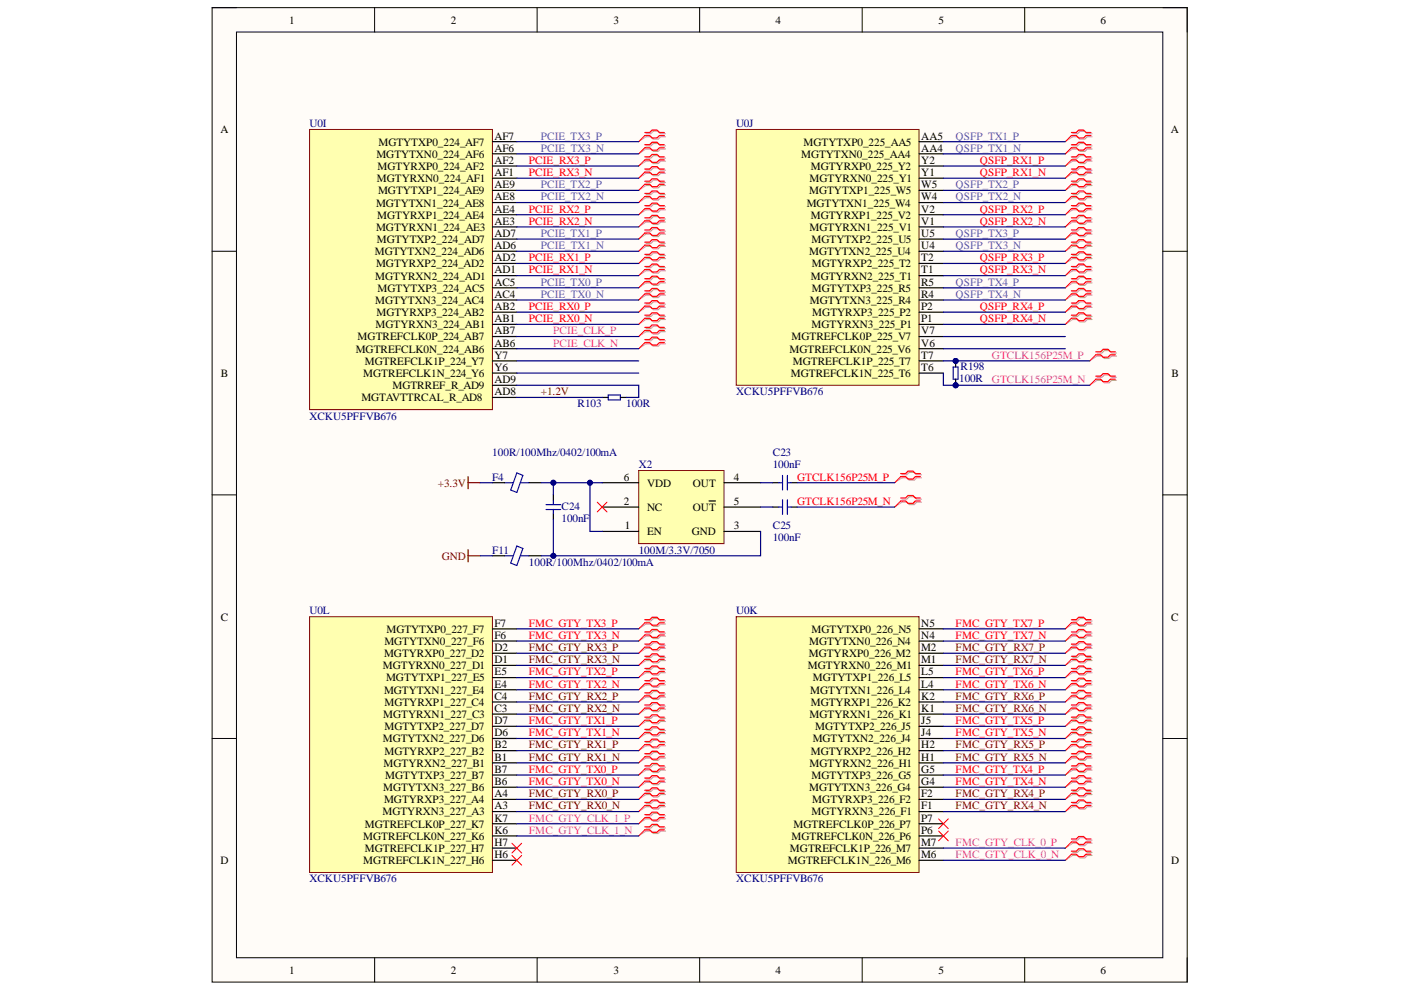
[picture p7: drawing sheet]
<svg xmlns="http://www.w3.org/2000/svg" width="297mm" height="210mm" viewBox="0 0 297 210" stroke-linecap="round" stroke-linejoin="round" font-family="sans-serif">
<defs><g id="words">
<g font-size="2.4">
<text x="61.3" y="5.1">1</text>
<text x="95.6" y="5.1">2</text>
<text x="130.1" y="5.1">3</text>
<text x="164.4" y="5.1">4</text>
<text x="199" y="5.1">5</text>
<text x="233.3" y="5.1">6</text>
<text x="46.7" y="28.2">A</text>
<text x="104.9" y="29.6">AF7</text>
<text x="195.3" y="29.6">AA5</text>
<text x="248.2" y="28.2">A</text>
<text x="79.8" y="33.4">MGTYTXN0_224_AF6</text>
<text x="80.2" y="30.9">MGTYTXP0_224_AF7</text>
<text x="104.9" y="32.1">AF6</text>
<text x="104.9" y="34.8">AF2</text>
<text x="169.9" y="33.4">MGTYTXN0_225_AA4</text>
<text x="170.4" y="30.9">MGTYTXP0_225_AA5</text>
<text x="195.3" y="32.1">AA4</text>
<text x="195.3" y="34.8">Y2</text>
<text x="79.9" y="38.6">MGTYRXN0_224_AF1</text>
<text x="80.1" y="36">MGTYRXP0_224_AF2</text>
<text x="80.1" y="41.2">MGTYTXP1_224_AE9</text>
<text x="104.9" y="37.3">AF1</text>
<text x="104.9" y="39.9">AE9</text>
<text x="171.6" y="41.2">MGTYTXP1_225_W5</text>
<text x="171.6" y="38.6">MGTYRXN0_225_Y1</text>
<text x="171.9" y="36">MGTYRXP0_225_Y2</text>
<text x="195.3" y="37.3">Y1</text>
<text x="195.3" y="39.9">W5</text>
<text x="79.7" y="43.8">MGTYTXN1_224_AE8</text>
<text x="80" y="46.3">MGTYRXP1_224_AE4</text>
<text x="104.9" y="42.5">AE8</text>
<text x="104.9" y="45.1">AE4</text>
<text x="104.9" y="47.6">AE3</text>
<text x="171" y="43.8">MGTYTXN1_225_W4</text>
<text x="171.9" y="46.3">MGTYRXP1_225_V2</text>
<text x="195.3" y="45.1">V2</text>
<text x="195.3" y="42.5">W4</text>
<text x="195.3" y="47.6">V1</text>
<text x="79.7" y="49">MGTYRXN1_224_AE3</text>
<text x="79.9" y="51.5">MGTYTXP2_224_AD7</text>
<text x="104.9" y="50.2">AD7</text>
<text x="104.9" y="52.8">AD6</text>
<text x="171.6" y="49">MGTYRXN1_225_V1</text>
<text x="172.1" y="51.5">MGTYTXP2_225_U5</text>
<text x="195.3" y="50.2">U5</text>
<text x="195.3" y="52.8">U4</text>
<text x="79.5" y="54.1">MGTYTXN2_224_AD6</text>
<text x="79.6" y="59.3">MGTYRXN2_224_AD1</text>
<text x="79.7" y="56.7">MGTYRXP2_224_AD2</text>
<text x="104.9" y="55.4">AD2</text>
<text x="104.9" y="57.9">AD1</text>
<text x="171.6" y="54.1">MGTYTXN2_225_U4</text>
<text x="171.9" y="59.3">MGTYRXN2_225_T1</text>
<text x="172.1" y="56.7">MGTYRXP2_225_T2</text>
<text x="195.3" y="57.9">T1</text>
<text x="195.3" y="55.4">T2</text>
<text x="79.6" y="64.4">MGTYTXN3_224_AC4</text>
<text x="80.1" y="61.8">MGTYTXP3_224_AC5</text>
<text x="104.9" y="60.6">AC5</text>
<text x="104.9" y="63.2">AC4</text>
<text x="104.9" y="65.7">AB2</text>
<text x="171.7" y="64.4">MGTYTXN3_225_R4</text>
<text x="172.1" y="61.8">MGTYTXP3_225_R5</text>
<text x="195.3" y="60.6">R5</text>
<text x="195.3" y="63.2">R4</text>
<text x="195.3" y="65.7">P2</text>
<text x="79.6" y="69.6">MGTYRXN3_224_AB1</text>
<text x="79.8" y="67">MGTYRXP3_224_AB2</text>
<text x="104.9" y="68.3">AB1</text>
<text x="104.9" y="70.9">AB7</text>
<text x="172.1" y="69.6">MGTYRXN3_225_P1</text>
<text x="172.2" y="67">MGTYRXP3_225_P2</text>
<text x="195.3" y="70.9">V7</text>
<text x="195.3" y="68.3">P1</text>
<text x="75.4" y="74.8">MGTREFCLK0N_224_AB6</text>
<text x="75.8" y="72.1">MGTREFCLK0P_224_AB7</text>
<text x="77.4" y="77.3">MGTREFCLK1P_224_Y7</text>
<text x="104.9" y="73.5">AB6</text>
<text x="104.9" y="76">Y7</text>
<text x="167.4" y="74.8">MGTREFCLK0N_225_V6</text>
<text x="167.8" y="72.1">MGTREFCLK0P_225_V7</text>
<text x="168.1" y="77.3">MGTREFCLK1P_225_T7</text>
<text x="195.3" y="73.5">V6</text>
<text x="195.3" y="76">T7</text>
<text x="46.8" y="79.9">B</text>
<text x="77" y="79.9">MGTREFCLK1N_224_Y6</text>
<text x="83.2" y="82.5">MGTRREF_R_AD9</text>
<text x="104.9" y="78.7">Y6</text>
<text x="104.9" y="81.2">AD9</text>
<text x="104.9" y="83.8">AD8</text>
<text x="167.7" y="79.9">MGTREFCLK1N_225_T6</text>
<text x="195.3" y="78.7">T6</text>
<text x="248.4" y="79.9">B</text>
<text x="76.7" y="85.1">MGTAVTTRCAL_R_AD8</text>
<text x="132.3" y="101.9">6</text>
<text x="155.6" y="101.9">4</text>
<text x="132.3" y="107.1">2</text>
<text x="137.2" y="103.2">VDD</text>
<text x="146.9" y="103.2">OUT</text>
<text x="155.6" y="107.1">5</text>
<text x="132.5" y="112.2">1</text>
<text x="137.2" y="108.3">NC</text>
<text x="137.2" y="113.5">EN</text>
<text x="146.7" y="113.5">GND</text>
<text x="146.9" y="108.3">OUT</text>
<text x="155.6" y="112.2">3</text>
<text x="46.8" y="131.6">C</text>
<text x="248.3" y="131.6">C</text>
<text x="81.5" y="136.8">MGTYTXN0_227_F6</text>
<text x="81.9" y="134.1">MGTYTXP0_227_F7</text>
<text x="104.9" y="135.5">F6</text>
<text x="104.9" y="132.9">F7</text>
<text x="171.6" y="136.8">MGTYTXN0_226_N4</text>
<text x="172.1" y="134.1">MGTYTXP0_226_N5</text>
<text x="195.3" y="135.5">N4</text>
<text x="195.3" y="132.9">N5</text>
<text x="81.2" y="141.9">MGTYRXN0_227_D1</text>
<text x="81.4" y="139.3">MGTYRXP0_227_D2</text>
<text x="104.9" y="138">D2</text>
<text x="104.9" y="140.6">D1</text>
<text x="104.9" y="143.2">E5</text>
<text x="171.3" y="141.9">MGTYRXN0_226_M1</text>
<text x="171.5" y="139.3">MGTYRXP0_226_M2</text>
<text x="195.3" y="138">M2</text>
<text x="195.3" y="140.6">M1</text>
<text x="195.3" y="143.2">L5</text>
<text x="81.4" y="147.1">MGTYTXN1_227_E4</text>
<text x="81.5" y="149.6">MGTYRXP1_227_C4</text>
<text x="81.8" y="144.5">MGTYTXP1_227_E5</text>
<text x="104.9" y="148.3">C4</text>
<text x="104.9" y="145.8">E4</text>
<text x="171.8" y="147.1">MGTYTXN1_226_L4</text>
<text x="171.9" y="149.6">MGTYRXP1_226_K2</text>
<text x="172.3" y="144.5">MGTYTXP1_226_L5</text>
<text x="195.3" y="148.3">K2</text>
<text x="195.3" y="145.8">L4</text>
<text x="81.2" y="152.2">MGTYRXN1_227_C3</text>
<text x="81.5" y="154.9">MGTYTXP2_227_D7</text>
<text x="104.9" y="151">C3</text>
<text x="104.9" y="153.5">D7</text>
<text x="171.6" y="152.2">MGTYRXN1_226_K1</text>
<text x="172.8" y="154.9">MGTYTXP2_226_J5</text>
<text x="195.3" y="151">K1</text>
<text x="195.3" y="153.5">J5</text>
<text x="81.2" y="157.4">MGTYTXN2_227_D6</text>
<text x="81.5" y="160">MGTYRXP2_227_B2</text>
<text x="104.9" y="156.1">D6</text>
<text x="104.9" y="161.3">B1</text>
<text x="104.9" y="158.7">B2</text>
<text x="171.9" y="160">MGTYRXP2_226_H2</text>
<text x="172.3" y="157.4">MGTYTXN2_226_J4</text>
<text x="195.3" y="156.1">J4</text>
<text x="195.3" y="161.3">H1</text>
<text x="195.3" y="158.7">H2</text>
<text x="81.2" y="167.7">MGTYTXN3_227_B6</text>
<text x="81.3" y="162.6">MGTYRXN2_227_B1</text>
<text x="81.7" y="165.2">MGTYTXP3_227_B7</text>
<text x="104.9" y="163.8">B7</text>
<text x="104.9" y="166.4">B6</text>
<text x="171.6" y="167.7">MGTYTXN3_226_G4</text>
<text x="171.6" y="162.6">MGTYRXN2_226_H1</text>
<text x="172.1" y="165.2">MGTYTXP3_226_G5</text>
<text x="195.3" y="163.8">G5</text>
<text x="195.3" y="166.4">G4</text>
<text x="81.1" y="172.9">MGTYRXN3_227_A3</text>
<text x="81.4" y="170.3">MGTYRXP3_227_A4</text>
<text x="104.9" y="169">A4</text>
<text x="104.9" y="171.6">A3</text>
<text x="172.1" y="172.9">MGTYRXN3_226_F1</text>
<text x="172.2" y="170.3">MGTYRXP3_226_F2</text>
<text x="195.3" y="169">F2</text>
<text x="195.3" y="171.6">F1</text>
<text x="77" y="178">MGTREFCLK0N_227_K6</text>
<text x="77.4" y="175.5">MGTREFCLK0P_227_K7</text>
<text x="104.9" y="174.2">K7</text>
<text x="104.9" y="176.8">K6</text>
<text x="104.9" y="179.4">H7</text>
<text x="167.8" y="178">MGTREFCLK0N_226_P6</text>
<text x="168.3" y="175.5">MGTREFCLK0P_226_P7</text>
<text x="195.3" y="174.2">P7</text>
<text x="195.3" y="176.8">P6</text>
<text x="195.3" y="179.4">M7</text>
<text x="46.7" y="183.2">D</text>
<text x="77" y="183.2">MGTREFCLK1N_227_H6</text>
<text x="77.4" y="180.7">MGTREFCLK1P_227_H7</text>
<text x="104.9" y="181.9">H6</text>
<text x="167.1" y="183.2">MGTREFCLK1N_226_M6</text>
<text x="167.5" y="180.7">MGTREFCLK1P_226_M7</text>
<text x="195.3" y="181.9">M6</text>
<text x="248.3" y="183.2">D</text>
<text x="61.3" y="206.4">1</text>
<text x="95.6" y="206.4">2</text>
<text x="130.1" y="206.4">3</text>
<text x="164.4" y="206.4">4</text>
<text x="199" y="206.4">5</text>
<text x="233.3" y="206.4">6</text>
</g>
<g font-size="2.4" fill="#000080">
<text x="65.6" y="27">U0I</text>
<text x="156.1" y="27">U0J</text>
<text x="156.1" y="83.8">XCKU5PFFVB676</text>
<text x="203.4" y="80.9">100R</text>
<text x="203.6" y="78.4">R198</text>
<text x="65.6" y="89">XCKU5PFFVB676</text>
<text x="122.5" y="86.3">R103</text>
<text x="132.8" y="86.3">100R</text>
<text x="104.4" y="101.9">F4</text>
<text x="104.4" y="96.7">100R/100Mhz/0402/100mA</text>
<text x="135.4" y="99.3">X2</text>
<text x="163.9" y="96.7">C23</text>
<text x="163.9" y="99.3">100nF</text>
<text x="119.1" y="108.1">C24</text>
<text x="119.1" y="110.6">100nF</text>
<text x="163.9" y="112.2">C25</text>
<text x="104.4" y="117.4">F11</text>
<text x="112.1" y="119.9">100R/100Mhz/0402/100mA</text>
<text x="135.4" y="117.4">100M/3.3V/7050</text>
<text x="163.9" y="114.8">100nF</text>
<text x="65.6" y="130.2">U0L</text>
<text x="156.1" y="130.2">U0K</text>
<text x="65.6" y="187.1">XCKU5PFFVB676</text>
<text x="156.1" y="187.1">XCKU5PFFVB676</text>
</g>
<g font-size="2.4" fill="#90f">
<text x="114.7" y="29.6">PCIE_TX3_P</text>
<text x="202.6" y="29.6">QSFP_TX1_P</text>
<text x="114.7" y="32.1">PCIE_TX3_N</text>
<text x="202.6" y="32.1">QSFP_TX1_N</text>
<text x="114.7" y="39.9">PCIE_TX2_P</text>
<text x="202.6" y="39.9">QSFP_TX2_P</text>
<text x="114.7" y="42.5">PCIE_TX2_N</text>
<text x="202.6" y="42.5">QSFP_TX2_N</text>
<text x="114.7" y="50.2">PCIE_TX1_P</text>
<text x="114.7" y="52.8">PCIE_TX1_N</text>
<text x="202.6" y="50.2">QSFP_TX3_P</text>
<text x="202.6" y="52.8">QSFP_TX3_N</text>
<text x="114.7" y="60.6">PCIE_TX0_P</text>
<text x="114.7" y="63.2">PCIE_TX0_N</text>
<text x="202.6" y="60.6">QSFP_TX4_P</text>
<text x="202.6" y="63.2">QSFP_TX4_N</text>
</g>
<g font-size="2.4" fill="#f00">
<text x="112.1" y="34.8">PCIE_RX3_P</text>
<text x="207.8" y="34.8">QSFP_RX1_P</text>
<text x="112.1" y="37.3">PCIE_RX3_N</text>
<text x="207.8" y="37.3">QSFP_RX1_N</text>
<text x="112.1" y="45.1">PCIE_RX2_P</text>
<text x="112.1" y="47.6">PCIE_RX2_N</text>
<text x="207.8" y="45.1">QSFP_RX2_P</text>
<text x="207.8" y="47.6">QSFP_RX2_N</text>
<text x="112.1" y="55.4">PCIE_RX1_P</text>
<text x="112.1" y="57.9">PCIE_RX1_N</text>
<text x="207.8" y="55.4">QSFP_RX3_P</text>
<text x="207.8" y="57.9">QSFP_RX3_N</text>
<text x="112.1" y="65.7">PCIE_RX0_P</text>
<text x="207.8" y="65.7">QSFP_RX4_P</text>
<text x="112.1" y="68.3">PCIE_RX0_N</text>
<text x="207.8" y="68.3">QSFP_RX4_N</text>
<text x="169" y="101.9">GTCLK156P25M_P</text>
<text x="169" y="107.1">GTCLK156P25M_N</text>
<text x="112.1" y="135.5">FMC_GTY_TX3_N</text>
<text x="112.1" y="132.9">FMC_GTY_TX3_P</text>
<text x="202.6" y="132.9">FMC_GTY_TX7_P</text>
<text x="202.6" y="135.5">FMC_GTY_TX7_N</text>
<text x="112.1" y="143.2">FMC_GTY_TX2_P</text>
<text x="202.6" y="143.2">FMC_GTY_TX6_P</text>
<text x="112.1" y="145.8">FMC_GTY_TX2_N</text>
<text x="202.6" y="145.8">FMC_GTY_TX6_N</text>
<text x="112.1" y="153.5">FMC_GTY_TX1_P</text>
<text x="202.6" y="153.5">FMC_GTY_TX5_P</text>
<text x="112.1" y="156.1">FMC_GTY_TX1_N</text>
<text x="202.6" y="156.1">FMC_GTY_TX5_N</text>
<text x="112.1" y="166.4">FMC_GTY_TX0_N</text>
<text x="112.1" y="163.8">FMC_GTY_TX0_P</text>
<text x="202.6" y="166.4">FMC_GTY_TX4_N</text>
<text x="202.6" y="163.8">FMC_GTY_TX4_P</text>
</g>
<g font-size="2.4" fill="#f0f">
<text x="117.3" y="70.9">PCIE_CLK_P</text>
<text x="117.3" y="73.5">PCIE_CLK_N</text>
<text x="210.3" y="76">GTCLK156P25M_P</text>
<text x="210.3" y="81.2">GTCLK156P25M_N</text>
<text x="112.1" y="174.2">FMC_GTY_CLK_1_P</text>
<text x="112.1" y="176.8">FMC_GTY_CLK_1_N</text>
<text x="202.6" y="179.4">FMC_GTY_CLK_0_P</text>
<text x="202.6" y="181.9">FMC_GTY_CLK_0_N</text>
</g>
<g font-size="2.4" fill="#800000">
<text x="114.7" y="83.8">+1.2V</text>
<text x="92.8" y="103.2">+3.3V</text>
<text x="93.7" y="118.7">GND</text>
<text x="112.1" y="140.6">FMC_GTY_RX3_N</text>
<text x="112.1" y="138">FMC_GTY_RX3_P</text>
<text x="112.1" y="148.3">FMC_GTY_RX2_P</text>
<text x="112.1" y="151">FMC_GTY_RX2_N</text>
<text x="112.1" y="161.3">FMC_GTY_RX1_N</text>
<text x="112.1" y="158.7">FMC_GTY_RX1_P</text>
<text x="112.1" y="169">FMC_GTY_RX0_P</text>
<text x="112.1" y="171.6">FMC_GTY_RX0_N</text>
</g>
<g font-size="2.4" fill="#980000">
<text x="202.6" y="140.6">FMC_GTY_RX7_N</text>
<text x="202.6" y="138">FMC_GTY_RX7_P</text>
<text x="202.6" y="148.3">FMC_GTY_RX6_P</text>
<text x="202.6" y="151">FMC_GTY_RX6_N</text>
<text x="202.6" y="161.3">FMC_GTY_RX5_N</text>
<text x="202.6" y="158.7">FMC_GTY_RX5_P</text>
<text x="202.6" y="171.6">FMC_GTY_RX4_N</text>
<text x="202.6" y="169">FMC_GTY_RX4_P</text>
</g>
</g></defs>
<path d="M45 1.6h206.7v206.6h-206.7z" fill-rule="evenodd" fill="#fffcf8"/>
<path d="M45 1.6h206.7v206.6h-206.7z" fill="none" stroke="#000" stroke-width=".21"/>
<path d="M50.1 6.8h196.4v196.3h-196.4z" fill-rule="evenodd" fill="#fffcf8"/>
<g fill="none" stroke="#000" stroke-width=".21">
<path d="M45 1.6h5.1M50.1 6.8h196.4v196.3h-196.4zM79.4 1.6v5.2M113.9 1.6v5.2M148.3 1.6v5.2M182.8 1.6v5.2M217.3 1.6v5.2M246.5 1.6h5.2v5.2M45 53.3h5.1M246.5 53.3h5.2M45 104.9h5.1M246.5 104.9h5.2"/>
<path d="M45 156.6h5.1M246.5 156.6h5.2M79.4 203.1v5.1M113.9 203.1v5.1M148.3 203.1v5.1M182.8 203.1v5.1M217.3 203.1v5.1M251.7 203.1v5.1"/>
</g>
<path d="M65.6 27.5h38.8v59.4h-38.8z" fill-rule="evenodd" fill="#ffffb0"/>
<path d="M65.6 27.5h38.8v59.4h-38.8z" fill="none" stroke="#800000" stroke-width=".21"/>
<g fill="none" stroke="#000" stroke-width=".25">
<path d="M104.4 30h5.2M104.4 32.6h5.2M104.4 35.2h5.2M104.4 37.8h5.2M104.4 40.4h5.2M104.4 42.9h5.2M104.4 45.5h5.2M104.4 48.1h5.2M104.4 50.7h5.2M104.4 53.3h5.2M104.4 55.9h5.2M104.4 58.4h5.2"/>
<path d="M104.4 61h5.2M104.4 63.6h5.2M104.4 66.2h5.2M104.4 68.8h5.2M104.4 71.4h5.2M104.4 73.9h5.2M104.4 76.5h5.2M104.4 79.1h5.2M104.4 81.7h5.2M104.4 84.3h5.2"/>
</g>
<path d="M156.1 27.5h38.8v54.2h-38.8z" fill-rule="evenodd" fill="#ffffb0"/>
<path d="M156.1 27.5h38.8v54.2h-38.8z" fill="none" stroke="#800000" stroke-width=".21"/>
<g fill="none" stroke="#000" stroke-width=".25">
<path d="M194.9 32.6h5.1M194.9 30h5.1M194.9 35.2h5.1M194.9 37.8h5.1M194.9 40.4h5.1M194.9 45.5h5.1M194.9 42.9h5.1M194.9 48.1h5.1M194.9 50.7h5.1M194.9 53.3h5.1M194.9 58.4h5.1M194.9 55.9h5.1"/>
<path d="M194.9 61h5.1M194.9 63.6h5.1M194.9 66.2h5.1M194.9 71.4h5.1M194.9 68.8h5.1M194.9 73.9h5.1M194.9 76.5h5.1M194.9 79.1h5.1"/>
</g>
<path d="M156.1 130.8h38.8v54.2h-38.8z" fill-rule="evenodd" fill="#ffffb0"/>
<path d="M156.1 130.8h38.8v54.2h-38.8z" fill="none" stroke="#800000" stroke-width=".21"/>
<g fill="none" stroke="#000" stroke-width=".25">
<path d="M194.9 135.9h5.1M194.9 133.3h5.1M194.9 138.5h5.1M194.9 141.1h5.1M194.9 143.7h5.1M194.9 148.8h5.1M194.9 146.3h5.1M194.9 151.4h5.1M194.9 154h5.1M194.9 156.6h5.1M194.9 159.2h5.1M194.9 161.7h5.1"/>
<path d="M194.9 164.3h5.1M194.9 166.9h5.1M194.9 169.5h5.1M194.9 174.7h5.1M194.9 172.1h5.1M194.9 177.2h5.1M194.9 179.8h5.1M194.9 182.4h5.1"/>
</g>
<path d="M65.6 130.8h38.8v54.2h-38.8z" fill-rule="evenodd" fill="#ffffb0"/>
<path d="M65.6 130.8h38.8v54.2h-38.8z" fill="none" stroke="#800000" stroke-width=".21"/>
<g fill="none" stroke="#000" stroke-width=".25">
<path d="M127.7 84.3h1.3M131.5 84.3h1.3M104.4 135.9h5.2M104.4 133.3h5.2M104.4 138.5h5.2M104.4 141.1h5.2M104.4 143.7h5.2M104.4 148.8h5.2M104.4 146.2h5.2M104.4 151.4h5.2M104.4 154h5.2M104.4 156.6h5.2"/>
<path d="M104.4 159.2h5.2M104.4 161.7h5.2M104.4 164.3h5.2M104.4 166.9h5.2M104.4 169.5h5.2M104.4 174.7h5.2M104.4 172.1h5.2M104.4 177.2h5.2M104.4 179.8h5.2M104.4 182.4h5.2"/>
</g>
<path d="M191 101.1l-1.3 1.2M191 106.2l-1.3 1.3M108.5 178.8l2.1 2.1M110.6 178.8l-2.1 2.1M199 173.6l2.1 2.1M199 176.2l2.1 2.1M201.1 173.6l-2.1 2.1M201.1 176.2l-2.1 2.1M108.5 181.4l2.1 2M110.6 181.4l-2.1 2" fill="none" stroke="#f00" stroke-width=".21"/>
<path d="M129 83.7h2.5v1.1h-2.5z" fill="none" stroke="#00f" stroke-width=".25"/>
<path d="M191.2 100.7h1.1l.5-.5h1l.5 .5h1.1M191.2 101.3h1.1l.5 .5h1l.5-.5h1.1M191.2 105.8h1.1l.5-.5h1l.5 .5h1.1M191.2 106.5h1.1l.5 .5h1l.5-.5h1.1" fill="none" stroke="#d0a19e" stroke-width=".25"/>
<path d="M191.2 101.3l-1.5 1M191.2 106.5l-1.5 1" fill="none" stroke="#d0a19e" stroke-width=".21"/>
<path d="M191 100.4h1l.5-.5h1.1l.5 .5h1M191 101.1h1l.5 .5h1.1l.5-.5h1M191 105.6h1l.5-.5h1.1l.5 .5h1M191 106.2h1l.5 .5h1.1l.5-.5h1" fill="none" stroke="#f00" stroke-width=".25"/>
<circle cx="202.6" cy="76.5" r=".51" fill="#000080"/>
<circle cx="202.6" cy="76.5" r=".51" fill="none" stroke="#000080" stroke-width=".21"/>
<circle cx="202.6" cy="81.7" r=".52" fill="#000080"/>
<circle cx="202.6" cy="81.7" r=".52" fill="none" stroke="#000080" stroke-width=".21"/>
<path d="M202.1 77.8h1v2.6h-1z" fill="none" stroke="#00f" stroke-width=".25"/>
<path d="M202.6 76.5v1.3" fill="none" stroke="#000" stroke-width=".25"/>
<circle cx="202.6" cy="76.5" r=".51" fill="#000080"/>
<circle cx="202.6" cy="76.5" r=".51" fill="none" stroke="#000080" stroke-width=".21"/>
<path d="M202.6 80.4v1.3" fill="none" stroke="#000" stroke-width=".25"/>
<circle cx="202.6" cy="81.7" r=".52" fill="#000080"/>
<circle cx="202.6" cy="81.7" r=".52" fill="none" stroke="#000080" stroke-width=".21"/>
<g fill="none" stroke="#d0a19e" stroke-width=".25">
<path d="M137 28.4h1l.5-.6h1l.6 .6h1M137 29h1l.5 .5h1l.6-.5h1M137 30.9h1l.5-.5h1l.6 .5h1M137 31.6h1l.5 .5h1l.6-.5h1M137 33.5h1l.5-.5h1l.6 .5h1M137 34.2h1l.5 .5h1l.6-.5h1M137 36.1h1l.5-.5h1l.6 .5h1M137 36.7h1l.5 .6h1l.6-.6h1M137 38.7h1l.5-.5h1l.6 .5h1M137 39.3h1l.5 .5h1l.6-.5h1M227.4 28.4h1l.6-.6h1l.5 .6h1M227.4 29h1l.6 .5h1l.5-.5h1"/>
<path d="M227.4 30.9h1l.6-.5h1l.5 .5h1M227.4 31.6h1l.6 .5h1l.5-.5h1M227.4 33.5h1l.6-.5h1l.5 .5h1M227.4 34.2h1l.6 .5h1l.5-.5h1M227.4 36.1h1l.6-.5h1l.5 .5h1M227.4 36.8h1l.6 .5h1l.5-.5h1M227.4 38.7h1l.6-.5h1l.5 .5h1M227.4 39.3h1l.6 .6h1l.5-.6h1M137 41.3h1l.5-.5h1l.6 .5h1M137 41.9h1l.5 .5h1l.6-.5h1M137 43.8h1l.5-.5h1l.6 .5h1M137 44.5h1l.5 .5h1l.6-.5h1"/>
<path d="M137 46.4h1l.5-.5h1l.6 .5h1M137 47.1h1l.5 .5h1l.6-.5h1M137 49h1l.5-.5h1l.6 .5h1M137 49.7h1l.5 .5h1l.6-.5h1M137 51.6h1l.5-.5h1l.6 .5h1M137 52.2h1l.5 .6h1l.6-.6h1M137 54.2h1l.5-.5h1l.6 .5h1M137 54.8h1l.5 .5h1l.6-.5h1M137 56.8h1l.5-.6h1l.6 .6h1M137 57.4h1l.5 .5h1l.6-.5h1M137 59.3h1l.5-.5h1l.6 .5h1M137 60h1l.5 .5h1l.6-.5h1"/>
<path d="M227.4 41.3h1l.6-.5h1l.5 .5h1M227.4 41.9h1l.6 .5h1l.5-.5h1M227.4 43.8h1l.6-.5h1l.5 .5h1M227.4 44.5h1l.6 .5h1l.5-.5h1M227.4 46.4h1l.6-.5h1l.5 .5h1M227.4 47.1h1l.6 .5h1l.5-.5h1M227.4 49h1l.6-.5h1l.5 .5h1M227.4 49.7h1l.6 .5h1l.5-.5h1M227.4 51.6h1l.6-.5h1l.5 .5h1M227.4 52.2h1l.6 .6h1l.5-.6h1M227.4 54.2h1l.6-.5h1l.5 .5h1M227.4 54.8h1l.6 .5h1l.5-.5h1"/>
<path d="M227.4 56.8h1l.6-.6h1l.5 .6h1M227.4 57.4h1l.6 .5h1l.5-.5h1M227.4 59.3h1l.6-.5h1l.5 .5h1M227.4 60h1l.6 .5h1l.5-.5h1M137 61.9h1l.5-.5h1l.6 .5h1M137 62.6h1l.5 .5h1l.6-.5h1M137 64.5h1l.5-.5h1l.6 .5h1M137 65.2h1l.5 .5h1l.6-.5h1M137 67.1h1l.5-.5h1l.6 .5h1M137 67.7h1l.5 .6h1l.6-.6h1M137 69.7h1l.5-.5h1l.6 .5h1M137 70.3h1l.5 .5h1l.6-.5h1"/>
<path d="M137 72.3h1l.5-.6h1l.6 .6h1M137 72.9h1l.5 .5h1l.6-.5h1M227.4 61.9h1l.6-.5h1l.5 .5h1M227.4 62.6h1l.6 .5h1l.5-.5h1M227.4 64.5h1l.6-.5h1l.5 .5h1M227.4 65.2h1l.6 .5h1l.5-.5h1M227.4 67.1h1l.6-.5h1l.5 .5h1M227.4 67.7h1l.6 .6h1l.5-.6h1M232.6 74.8h1l.5-.5h1.1l.5 .5h1M232.6 75.5h1l.5 .5h1.1l.5-.5h1M232.6 80h1l.5-.5h1.1l.5 .5h1M232.6 80.7h1l.5 .5h1.1l.5-.5h1"/>
<path d="M137 131.7h1l.5-.6h1l.6 .6h1M137 132.3h1l.5 .5h1l.6-.5h1M137 134.2h1l.5-.5h1l.6 .5h1M137 134.9h1l.5 .5h1l.6-.5h1M137 136.8h1l.5-.5h1l.6 .5h1M137 137.5h1l.5 .5h1l.6-.5h1M137 139.4h1l.5-.5h1l.6 .5h1M227.4 131.7h1l.6-.6h1l.5 .6h1M227.4 132.3h1l.6 .5h1l.5-.5h1M227.4 134.2h1l.6-.5h1l.5 .5h1M227.4 134.9h1l.6 .5h1l.5-.5h1M227.4 136.8h1l.6-.5h1l.5 .5h1"/>
<path d="M227.4 137.5h1l.6 .5h1l.5-.5h1M227.4 139.4h1l.6-.5h1l.5 .5h1M137 140.1h1l.5 .5h1l.6-.5h1M137 142h1l.5-.5h1l.6 .5h1M137 142.6h1l.5 .5h1l.6-.5h1M137 144.6h1l.5-.5h1l.6 .5h1M137 145.2h1l.5 .5h1l.6-.5h1M137 147.1h1l.5-.5h1l.6 .5h1M137 147.8h1l.5 .5h1l.6-.5h1M137 149.7h1l.5-.5h1l.6 .5h1M137 150.4h1l.5 .5h1l.6-.5h1M137 152.3h1l.5-.5h1l.6 .5h1"/>
<path d="M137 153h1l.5 .5h1l.6-.5h1M137 154.9h1l.5-.5h1l.6 .5h1M137 155.5h1l.5 .6h1l.6-.6h1M137 157.5h1l.5-.5h1l.6 .5h1M137 158.1h1l.5 .5h1l.6-.5h1M227.4 140.1h1l.6 .5h1l.5-.5h1M227.4 142h1l.6-.5h1l.5 .5h1M227.4 142.6h1l.6 .6h1l.5-.6h1M227.4 144.6h1l.6-.5h1l.5 .5h1M227.4 145.2h1l.6 .5h1l.5-.5h1M227.4 147.1h1l.6-.5h1l.5 .5h1M227.4 147.8h1l.6 .5h1l.5-.5h1"/>
<path d="M227.4 149.7h1l.6-.5h1l.5 .5h1M227.4 150.4h1l.6 .5h1l.5-.5h1M227.4 152.3h1l.6-.5h1l.5 .5h1M227.4 153h1l.6 .5h1l.5-.5h1M227.4 154.9h1l.6-.5h1l.5 .5h1M227.4 155.5h1l.6 .6h1l.5-.6h1M227.4 157.5h1l.6-.5h1l.5 .5h1M227.4 158.1h1l.6 .5h1l.5-.5h1M137 160.1h1l.5-.6h1l.6 .6h1M137 160.7h1l.5 .5h1l.6-.5h1M137 162.6h1l.5-.5h1l.6 .5h1M137 163.3h1l.5 .5h1l.6-.5h1"/>
<path d="M137 165.2h1l.5-.5h1l.6 .5h1M137 165.9h1l.5 .5h1l.6-.5h1M137 167.8h1l.5-.5h1l.6 .5h1M137 168.5h1l.5 .5h1l.6-.5h1M137 170.4h1l.5-.5h1l.6 .5h1M137 171h1l.5 .6h1l.6-.6h1M137 173h1l.5-.5h1l.6 .5h1M137 173.6h1l.5 .5h1l.6-.5h1M137 175.6h1l.5-.6h1l.6 .6h1M137 176.2h1l.5 .5h1l.6-.5h1M227.4 160.1h1l.6-.5h1l.5 .5h1M227.4 160.7h1l.6 .5h1l.5-.5h1"/>
<path d="M227.4 162.6h1l.6-.5h1l.5 .5h1M227.4 163.3h1l.6 .5h1l.5-.5h1M227.4 165.2h1l.6-.5h1l.5 .5h1M227.4 165.9h1l.6 .5h1l.5-.5h1M227.4 167.8h1l.6-.5h1l.5 .5h1M227.4 168.5h1l.6 .5h1l.5-.5h1M227.4 170.4h1l.6-.5h1l.5 .5h1M227.4 171h1l.6 .6h1l.5-.6h1M227.4 178.1h1l.6-.5h1l.5 .5h1M227.4 178.8h1l.6 .5h1l.5-.5h1M227.4 180.7h1l.6-.5h1l.5 .5h1M227.4 181.4h1l.6 .5h1l.5-.5h1"/>
</g>
<g fill="none" stroke="#d0a19e" stroke-width=".21">
<path d="M137 29l-1.6 1M137 31.6l-1.6 1M137 34.2l-1.6 1M137 36.7l-1.6 1.1M137 39.3l-1.6 1.1M227.4 29l-1.5 1M227.4 31.6l-1.5 1M227.4 34.2l-1.5 1M227.4 36.8l-1.5 1M227.4 39.3l-1.5 1.1M137 41.9l-1.6 1M137 44.5l-1.6 1"/>
<path d="M137 47.1l-1.6 1M137 49.7l-1.6 1M137 52.2l-1.6 1.1M137 54.8l-1.6 1.1M137 57.4l-1.6 1M137 60l-1.6 1M227.4 41.9l-1.5 1M227.4 44.5l-1.5 1M227.4 47.1l-1.5 1M227.4 49.7l-1.5 1M227.4 52.2l-1.5 1.1M227.4 54.8l-1.5 1.1"/>
<path d="M227.4 57.4l-1.5 1M227.4 60l-1.5 1M137 62.6l-1.6 1M137 65.2l-1.6 1M137 67.7l-1.6 1.1M137 70.3l-1.6 1.1M137 72.9l-1.6 1M227.4 62.6l-1.5 1M227.4 65.2l-1.5 1M227.4 67.7l-1.5 1.1M232.6 75.5l-1.6 1M232.6 80.7l-1.6 1"/>
<path d="M137 132.3l-1.6 1M137 134.9l-1.6 1M137 137.5l-1.6 1M227.4 132.3l-1.5 1M227.4 134.9l-1.5 1M227.4 137.5l-1.5 1M137 140.1l-1.6 1M137 142.6l-1.6 1.1M137 145.2l-1.6 1M137 147.8l-1.6 1M137 150.4l-1.6 1M137 153l-1.6 1"/>
<path d="M137 155.5l-1.6 1.1M137 158.1l-1.6 1.1M227.4 140.1l-1.5 1M227.4 142.6l-1.5 1.1M227.4 145.2l-1.5 1.1M227.4 147.8l-1.5 1M227.4 150.4l-1.5 1M227.4 153l-1.5 1M227.4 155.5l-1.5 1.1M227.4 158.1l-1.5 1.1M137 160.7l-1.6 1M137 163.3l-1.6 1"/>
<path d="M137 165.9l-1.6 1M137 168.5l-1.6 1M137 171l-1.6 1.1M137 173.6l-1.6 1.1M137 176.2l-1.6 1M227.4 160.7l-1.5 1M227.4 163.3l-1.5 1M227.4 165.9l-1.5 1M227.4 168.5l-1.5 1M227.4 171l-1.5 1.1M227.4 178.8l-1.5 1M227.4 181.4l-1.5 1"/>
</g>
<g fill="none" stroke="#f00" stroke-width=".25">
<path d="M136.7 28.1h1l.6-.5h1l.5 .5h1M136.7 28.7h1l.6 .6h1l.5-.6h1M136.7 30.7h1l.6-.5h1l.5 .5h1M136.7 31.3h1l.6 .5h1l.5-.5h1M136.7 33.3h1l.6-.6h1l.5 .6h1M136.7 33.9h1l.6 .5h1l.5-.5h1M136.7 35.8h1l.6-.5h1l.5 .5h1M136.7 36.5h1l.6 .5h1l.5-.5h1M136.7 38.4h1l.6-.5h1l.5 .5h1M136.7 39.1h1l.6 .5h1l.5-.5h1M227.2 28.1h1l.5-.5h1l.6 .5h1M227.2 28.7h1l.5 .6h1l.6-.6h1"/>
<path d="M227.2 30.7h1l.5-.5h1l.6 .5h1M227.2 31.3h1l.5 .5h1l.6-.5h1M227.2 33.3h1l.5-.6h1l.6 .6h1M227.2 33.9h1l.5 .5h1l.6-.5h1M227.2 35.8h1l.5-.5h1l.6 .5h1M227.2 36.5h1l.5 .5h1l.6-.5h1M227.2 38.4h1l.5-.5h1l.6 .5h1M227.2 39.1h1l.5 .5h1l.6-.5h1M136.7 41h1l.6-.5h1l.5 .5h1M136.7 41.7h1l.6 .5h1l.5-.5h1M136.7 43.6h1l.6-.5h1l.5 .5h1M136.7 44.2h1l.6 .6h1l.5-.6h1"/>
<path d="M136.7 46.2h1l.6-.5h1l.5 .5h1M136.7 46.8h1l.6 .5h1l.5-.5h1M136.7 48.8h1l.6-.6h1l.5 .6h1M136.7 49.4h1l.6 .5h1l.5-.5h1M136.7 51.3h1l.6-.5h1l.5 .5h1M136.7 52h1l.6 .5h1l.5-.5h1M136.7 53.9h1l.6-.5h1l.5 .5h1M136.7 54.6h1l.6 .5h1l.5-.5h1M136.7 56.5h1l.6-.5h1l.5 .5h1M136.7 57.1h1l.6 .6h1l.5-.6h1M136.7 59.1h1l.6-.5h1l.5 .5h1M136.7 59.7h1l.6 .6h1l.5-.6h1"/>
<path d="M227.2 41h1l.5-.5h1l.6 .5h1M227.2 41.7h1l.5 .5h1l.6-.5h1M227.2 43.6h1l.5-.5h1l.6 .5h1M227.2 44.2h1l.5 .6h1l.6-.6h1M227.2 46.2h1l.5-.5h1l.6 .5h1M227.2 46.8h1l.5 .5h1l.6-.5h1M227.2 48.8h1l.5-.6h1l.6 .6h1M227.2 49.4h1l.5 .5h1l.6-.5h1M227.2 51.3h1l.5-.5h1l.6 .5h1M227.2 52h1l.5 .5h1l.6-.5h1M227.2 53.9h1l.5-.5h1l.6 .5h1M227.2 54.6h1l.5 .5h1l.6-.5h1"/>
<path d="M227.2 56.5h1l.5-.5h1l.6 .5h1M227.2 57.1h1l.5 .6h1l.6-.6h1M227.2 59.1h1l.5-.5h1l.6 .5h1M227.2 59.7h1l.5 .6h1l.6-.6h1M136.7 61.7h1l.6-.5h1l.5 .5h1M136.7 62.3h1l.6 .5h1l.5-.5h1M136.7 64.3h1l.6-.6h1l.5 .6h1M136.7 64.9h1l.6 .5h1l.5-.5h1M136.7 66.8h1l.6-.5h1l.5 .5h1M136.7 67.5h1l.6 .5h1l.5-.5h1M136.7 69.4h1l.6-.5h1l.5 .5h1M136.7 70.1h1l.6 .5h1l.5-.5h1"/>
<path d="M136.7 72h1l.6-.5h1l.5 .5h1M136.7 72.6h1l.6 .6h1l.5-.6h1M227.2 61.7h1l.5-.5h1l.6 .5h1M227.2 62.3h1l.5 .5h1l.6-.5h1M227.2 64.3h1l.5-.6h1l.6 .6h1M227.2 64.9h1l.5 .5h1l.6-.5h1M227.2 66.8h1l.5-.5h1l.6 .5h1M227.2 67.5h1l.5 .5h1l.6-.5h1M232.3 74.6h1.1l.5-.5h1l.5 .5h1.1M232.3 75.2h1.1l.5 .5h1l.5-.5h1.1M232.3 79.8h1.1l.5-.6h1l.5 .6h1.1M232.3 80.4h1.1l.5 .5h1l.5-.5h1.1"/>
<path d="M136.7 131.4h1l.6-.5h1l.5 .5h1M136.7 132h1l.6 .6h1l.5-.6h1M136.7 134h1l.6-.5h1l.5 .5h1M136.7 134.6h1l.6 .5h1l.5-.5h1M136.7 136.6h1l.6-.6h1l.5 .6h1M136.7 137.2h1l.6 .5h1l.5-.5h1M136.7 139.1h1l.6-.5h1l.5 .5h1M136.7 139.8h1l.6 .5h1l.5-.5h1M227.2 131.4h1l.5-.5h1l.6 .5h1M227.2 132h1l.5 .6h1l.6-.6h1M227.2 134h1l.5-.5h1l.6 .5h1M227.2 134.6h1l.5 .5h1l.6-.5h1"/>
<path d="M227.2 136.6h1l.5-.6h1l.6 .6h1M227.2 137.2h1l.5 .5h1l.6-.5h1M227.2 139.1h1l.5-.5h1l.6 .5h1M227.2 139.8h1l.5 .5h1l.6-.5h1M136.7 141.7h1l.6-.5h1l.5 .5h1M136.7 142.4h1l.6 .5h1l.5-.5h1M136.7 144.3h1l.6-.5h1l.5 .5h1M136.7 145h1l.6 .5h1l.5-.5h1M136.7 146.9h1l.6-.5h1l.5 .5h1M136.7 147.5h1l.6 .6h1l.5-.6h1M136.7 149.5h1l.6-.5h1l.5 .5h1M136.7 150.1h1l.6 .5h1l.5-.5h1"/>
<path d="M136.7 152.1h1l.6-.6h1l.5 .6h1M136.7 152.7h1l.6 .5h1l.5-.5h1M136.7 154.6h1l.6-.5h1l.5 .5h1M136.7 155.3h1l.6 .5h1l.5-.5h1M136.7 157.2h1l.6-.5h1l.5 .5h1M136.7 157.9h1l.6 .5h1l.5-.5h1M136.7 159.8h1l.6-.5h1l.5 .5h1M227.2 141.7h1l.5-.5h1l.6 .5h1M227.2 142.4h1l.5 .5h1l.6-.5h1M227.2 144.3h1l.5-.5h1l.6 .5h1M227.2 145h1l.5 .5h1l.6-.5h1M227.2 146.9h1l.5-.5h1l.6 .5h1"/>
<path d="M227.2 147.5h1l.5 .6h1l.6-.6h1M227.2 149.5h1l.5-.5h1l.6 .5h1M227.2 150.1h1l.5 .5h1l.6-.5h1M227.2 152.1h1l.5-.6h1l.6 .6h1M227.2 152.7h1l.5 .5h1l.6-.5h1M227.2 154.6h1l.5-.5h1l.6 .5h1M227.2 155.3h1l.5 .5h1l.6-.5h1M227.2 157.2h1l.5-.5h1l.6 .5h1M227.2 157.9h1l.5 .5h1l.6-.5h1M227.2 159.8h1l.5-.5h1l.6 .5h1M136.7 160.4h1l.6 .6h1l.5-.6h1M136.7 162.4h1l.6-.5h1l.5 .5h1"/>
<path d="M136.7 163h1l.6 .6h1l.5-.6h1M136.7 165h1l.6-.5h1l.5 .5h1M136.7 165.6h1l.6 .5h1l.5-.5h1M136.7 167.6h1l.6-.6h1l.5 .6h1M136.7 168.2h1l.6 .5h1l.5-.5h1M136.7 170.1h1l.6-.5h1l.5 .5h1M136.7 170.8h1l.6 .5h1l.5-.5h1M136.7 172.7h1l.6-.5h1l.5 .5h1M136.7 173.4h1l.6 .5h1l.5-.5h1M136.7 175.3h1l.6-.5h1l.5 .5h1M136.7 175.9h1l.6 .6h1l.5-.6h1M227.2 160.4h1l.5 .6h1l.6-.6h1"/>
<path d="M227.2 162.4h1l.5-.5h1l.6 .5h1M227.2 163h1l.5 .6h1l.6-.6h1M227.2 165h1l.5-.5h1l.6 .5h1M227.2 165.6h1l.5 .5h1l.6-.5h1M227.2 167.6h1l.5-.6h1l.6 .6h1M227.2 168.2h1l.5 .5h1l.6-.5h1M227.2 170.1h1l.5-.5h1l.6 .5h1M227.2 170.8h1l.5 .5h1l.6-.5h1M227.2 177.9h1l.5-.5h1l.6 .5h1M227.2 178.5h1l.5 .5h1l.6-.5h1M227.2 180.5h1l.5-.5h1l.6 .5h1M227.2 181.1h1l.5 .5h1l.6-.5h1"/>
</g>
<g fill="none" stroke="#f00" stroke-width=".21">
<path d="M136.7 28.7l-1.3 1.3M136.7 31.3l-1.3 1.3M136.7 33.9l-1.3 1.3M136.7 36.5l-1.3 1.3M136.7 39.1l-1.3 1.3M227.2 28.7l-1.3 1.3M227.2 31.3l-1.3 1.3M227.2 33.9l-1.3 1.3M227.2 36.5l-1.3 1.3M227.2 39.1l-1.3 1.3M136.7 41.7l-1.3 1.2M136.7 44.2l-1.3 1.3"/>
<path d="M136.7 46.8l-1.3 1.3M136.7 49.4l-1.3 1.3M136.7 52l-1.3 1.3M136.7 54.6l-1.3 1.3M136.7 57.1l-1.3 1.3M136.7 59.7l-1.3 1.3M227.2 41.7l-1.3 1.2M227.2 44.2l-1.3 1.3M227.2 46.8l-1.3 1.3M227.2 49.4l-1.3 1.3M227.2 52l-1.3 1.3M227.2 54.6l-1.3 1.3"/>
<path d="M227.2 57.1l-1.3 1.3M227.2 59.7l-1.3 1.3M136.7 62.3l-1.3 1.3M136.7 64.9l-1.3 1.3M136.7 67.5l-1.3 1.3M136.7 70.1l-1.3 1.3M136.7 72.6l-1.3 1.3M227.2 62.3l-1.3 1.3M227.2 64.9l-1.3 1.3M227.2 67.5l-1.3 1.3M232.3 75.2l-1.3 1.3M232.3 80.4l-1.3 1.3"/>
<path d="M136.7 132l-1.3 1.3M136.7 134.6l-1.3 1.3M136.7 137.2l-1.3 1.3M136.7 139.8l-1.3 1.3M227.2 132l-1.3 1.3M227.2 134.6l-1.3 1.3M227.2 137.2l-1.3 1.3M227.2 139.8l-1.3 1.3M136.7 142.4l-1.3 1.3M136.7 145l-1.3 1.2M136.7 147.5l-1.3 1.3M136.7 150.1l-1.3 1.3"/>
<path d="M136.7 152.7l-1.3 1.3M136.7 155.3l-1.3 1.3M136.7 157.9l-1.3 1.3M227.2 142.4l-1.3 1.3M227.2 145l-1.3 1.3M227.2 147.5l-1.3 1.3M227.2 150.1l-1.3 1.3M227.2 152.7l-1.3 1.3M227.2 155.3l-1.3 1.3M227.2 157.9l-1.3 1.3M136.7 160.4l-1.3 1.3M136.7 163l-1.3 1.3"/>
<path d="M136.7 165.6l-1.3 1.3M136.7 168.2l-1.3 1.3M136.7 170.8l-1.3 1.3M136.7 173.4l-1.3 1.3M136.7 175.9l-1.3 1.3M227.2 160.4l-1.3 1.3M227.2 163l-1.3 1.3M227.2 165.6l-1.3 1.3M227.2 168.2l-1.3 1.3M227.2 170.8l-1.3 1.3M227.2 178.5l-1.3 1.3M227.2 181.1l-1.3 1.3"/>
</g>
<path d="M135.4 99.8h18.1v15.5h-18.1z" fill-rule="evenodd" fill="#ffffb0"/>
<path d="M135.4 99.8h18.1v15.5h-18.1z" fill="none" stroke="#800000" stroke-width=".21"/>
<g fill="none" stroke="#000" stroke-width=".25">
<path d="M104.4 102.3h2.6M104.4 117.8h2.6M112.2 102.3h2.5M112.2 117.8h2.5M117.3 104.9v1.3M117.3 108.8v1.3M127.7 102.3h7.7M127.7 107.5h7.7M127.7 112.7h7.7M150.3 106.2h1.4M153.5 102.3h7.8M153.5 107.5h7.8"/>
<path d="M153.5 112.7h7.8M163.8 102.3h1.3M163.8 107.5h1.3M167.7 102.3h1.3M167.7 107.5h1.3"/>
</g>
<g fill="none" stroke="#00f" stroke-width=".25">
<path d="M107 102.3h1.8M107 117.8h1.8M109.6 100.3l1.3 .5-1.3 3.6-1.3-.5zM109.6 115.8l1.3 .5-1.3 3.6-1.3-.5zM110.3 102.3h1.9M110.3 117.8h1.9M115.8 108h3.1M115.8 107h3.1M117.3 106.2v.8M117.3 108v.8M165.1 107.5h.8M165.1 102.3h.8"/>
<path d="M165.9 100.8v3.1M165.9 106v3.1M166.9 107.5h.8M166.9 100.8v3.1M166.9 106v3.1M166.9 102.3h.8"/>
</g>
<path d="M99.2 101.1v2.5M99.2 116.5v2.6M99.2 102.3h2.6M99.2 117.8h2.6" fill="none" stroke="#800000" stroke-width=".25"/>
<path d="M126.6 106.5l2.1 2M128.7 106.5l-2.1 2" fill="none" stroke="#f00" stroke-width=".21"/>
<path d="M117.3 102.3v2.6" fill="none" stroke="#000080" stroke-width=".25"/>
<circle cx="117.3" cy="102.3" r=".52" fill="#000080"/>
<circle cx="117.3" cy="102.3" r=".52" fill="none" stroke="#000080" stroke-width=".21"/>
<g fill="none" stroke="#000080" stroke-width=".25">
<path d="M109.6 37.8h25.8M109.6 35.2h25.8M109.6 32.6h25.8M109.6 30h25.8M109.6 58.4h25.8M109.6 55.9h25.8M109.6 53.3h25.8M109.6 50.7h25.8M109.6 48.1h25.8M109.6 45.5h25.8M109.6 42.9h25.8M109.6 40.4h25.8"/>
<path d="M109.6 79.1h25.8M109.6 76.5h25.8M109.6 73.9h25.8M109.6 71.4h25.8M109.6 68.8h25.8M109.6 66.2h25.8M109.6 63.6h25.8M109.6 61h25.8M101.8 117.8h2.6M101.8 102.3h2.6M114.8 117.8h2.5M109.6 138.5h25.8"/>
<path d="M109.6 135.9h25.8M109.6 133.3h25.8M109.6 159.2h25.8M109.6 156.6h25.8M109.6 154h25.8M109.6 151.4h25.8M109.6 148.8h25.8M109.6 146.2h25.8M109.6 143.7h25.8M109.6 141.1h25.8M109.6 172.1h25.8M109.6 169.5h25.8"/>
<path d="M109.6 166.9h25.8M109.6 164.3h25.8M109.6 161.7h25.8M109.6 177.2h25.8M109.6 174.7h25.8"/>
</g>
<circle cx="117.3" cy="117.8" r=".52" fill="#000080"/>
<circle cx="117.3" cy="117.8" r=".52" fill="none" stroke="#000080" stroke-width=".21"/>
<path d="M117.3 110.1v7.7h44v-5.1" fill="none" stroke="#000080" stroke-width=".25"/>
<circle cx="117.3" cy="117.8" r=".52" fill="#000080"/>
<circle cx="117.3" cy="117.8" r=".52" fill="none" stroke="#000080" stroke-width=".21"/>
<path d="M125.1 102.3v10.4h2.6" fill="none" stroke="#000080" stroke-width=".25"/>
<circle cx="125.1" cy="102.3" r=".52" fill="#000080"/>
<circle cx="125.1" cy="102.3" r=".52" fill="none" stroke="#000080" stroke-width=".21"/>
<g fill="none" stroke="#000080" stroke-width=".25">
<path d="M200 79.1v2.6h31M200 138.5h25.9M200 135.9h25.9M200 133.3h25.9M200 159.2h25.9M200 156.6h25.9M200 154h25.9M200 151.4h25.9M200 148.8h25.9M200 146.3h25.9M200 143.7h25.9M200 141.1h25.9"/>
<path d="M200 179.8h25.9M200 172.1h25.9M200 169.5h25.9M200 166.9h25.9M200 164.3h25.9M200 161.7h25.9M200 182.4h25.9"/>
</g>
<circle cx="202.6" cy="81.7" r=".52" fill="#000080"/>
<circle cx="202.6" cy="81.7" r=".52" fill="none" stroke="#000080" stroke-width=".21"/>
<path d="M200 76.5h31" fill="none" stroke="#000080" stroke-width=".25"/>
<circle cx="202.6" cy="76.5" r=".51" fill="#000080"/>
<circle cx="202.6" cy="76.5" r=".51" fill="none" stroke="#000080" stroke-width=".21"/>
<g fill="none" stroke="#000080" stroke-width=".25">
<path d="M200 37.8h25.9M200 35.2h25.9M200 32.6h25.9M200 30h25.9M200 58.4h25.9M200 55.9h25.9M200 53.3h25.9M200 50.7h25.9M200 48.1h25.9M200 45.5h25.9M200 42.9h25.9M200 40.4h25.9"/>
<path d="M200 73.9h25.9M200 71.4h25.9M200 68.8h25.9M200 66.2h25.9M200 63.6h25.9M200 61h25.9M109.6 81.7h25.8v2.6h-2.6M109.6 84.3h18.1M114.8 102.3h12.9M161.3 107.5h2.5M161.3 102.3h2.5M169 107.5h20.7"/>
<path d="M169 102.3h20.7"/>
</g>
<circle cx="117.3" cy="102.3" r=".52" fill="#000080"/>
<circle cx="117.3" cy="102.3" r=".52" fill="none" stroke="#000080" stroke-width=".21"/>
<circle cx="125.1" cy="102.3" r=".52" fill="#000080"/>
<circle cx="125.1" cy="102.3" r=".52" fill="none" stroke="#000080" stroke-width=".21"/>
<use href="#words"/>
</svg>
